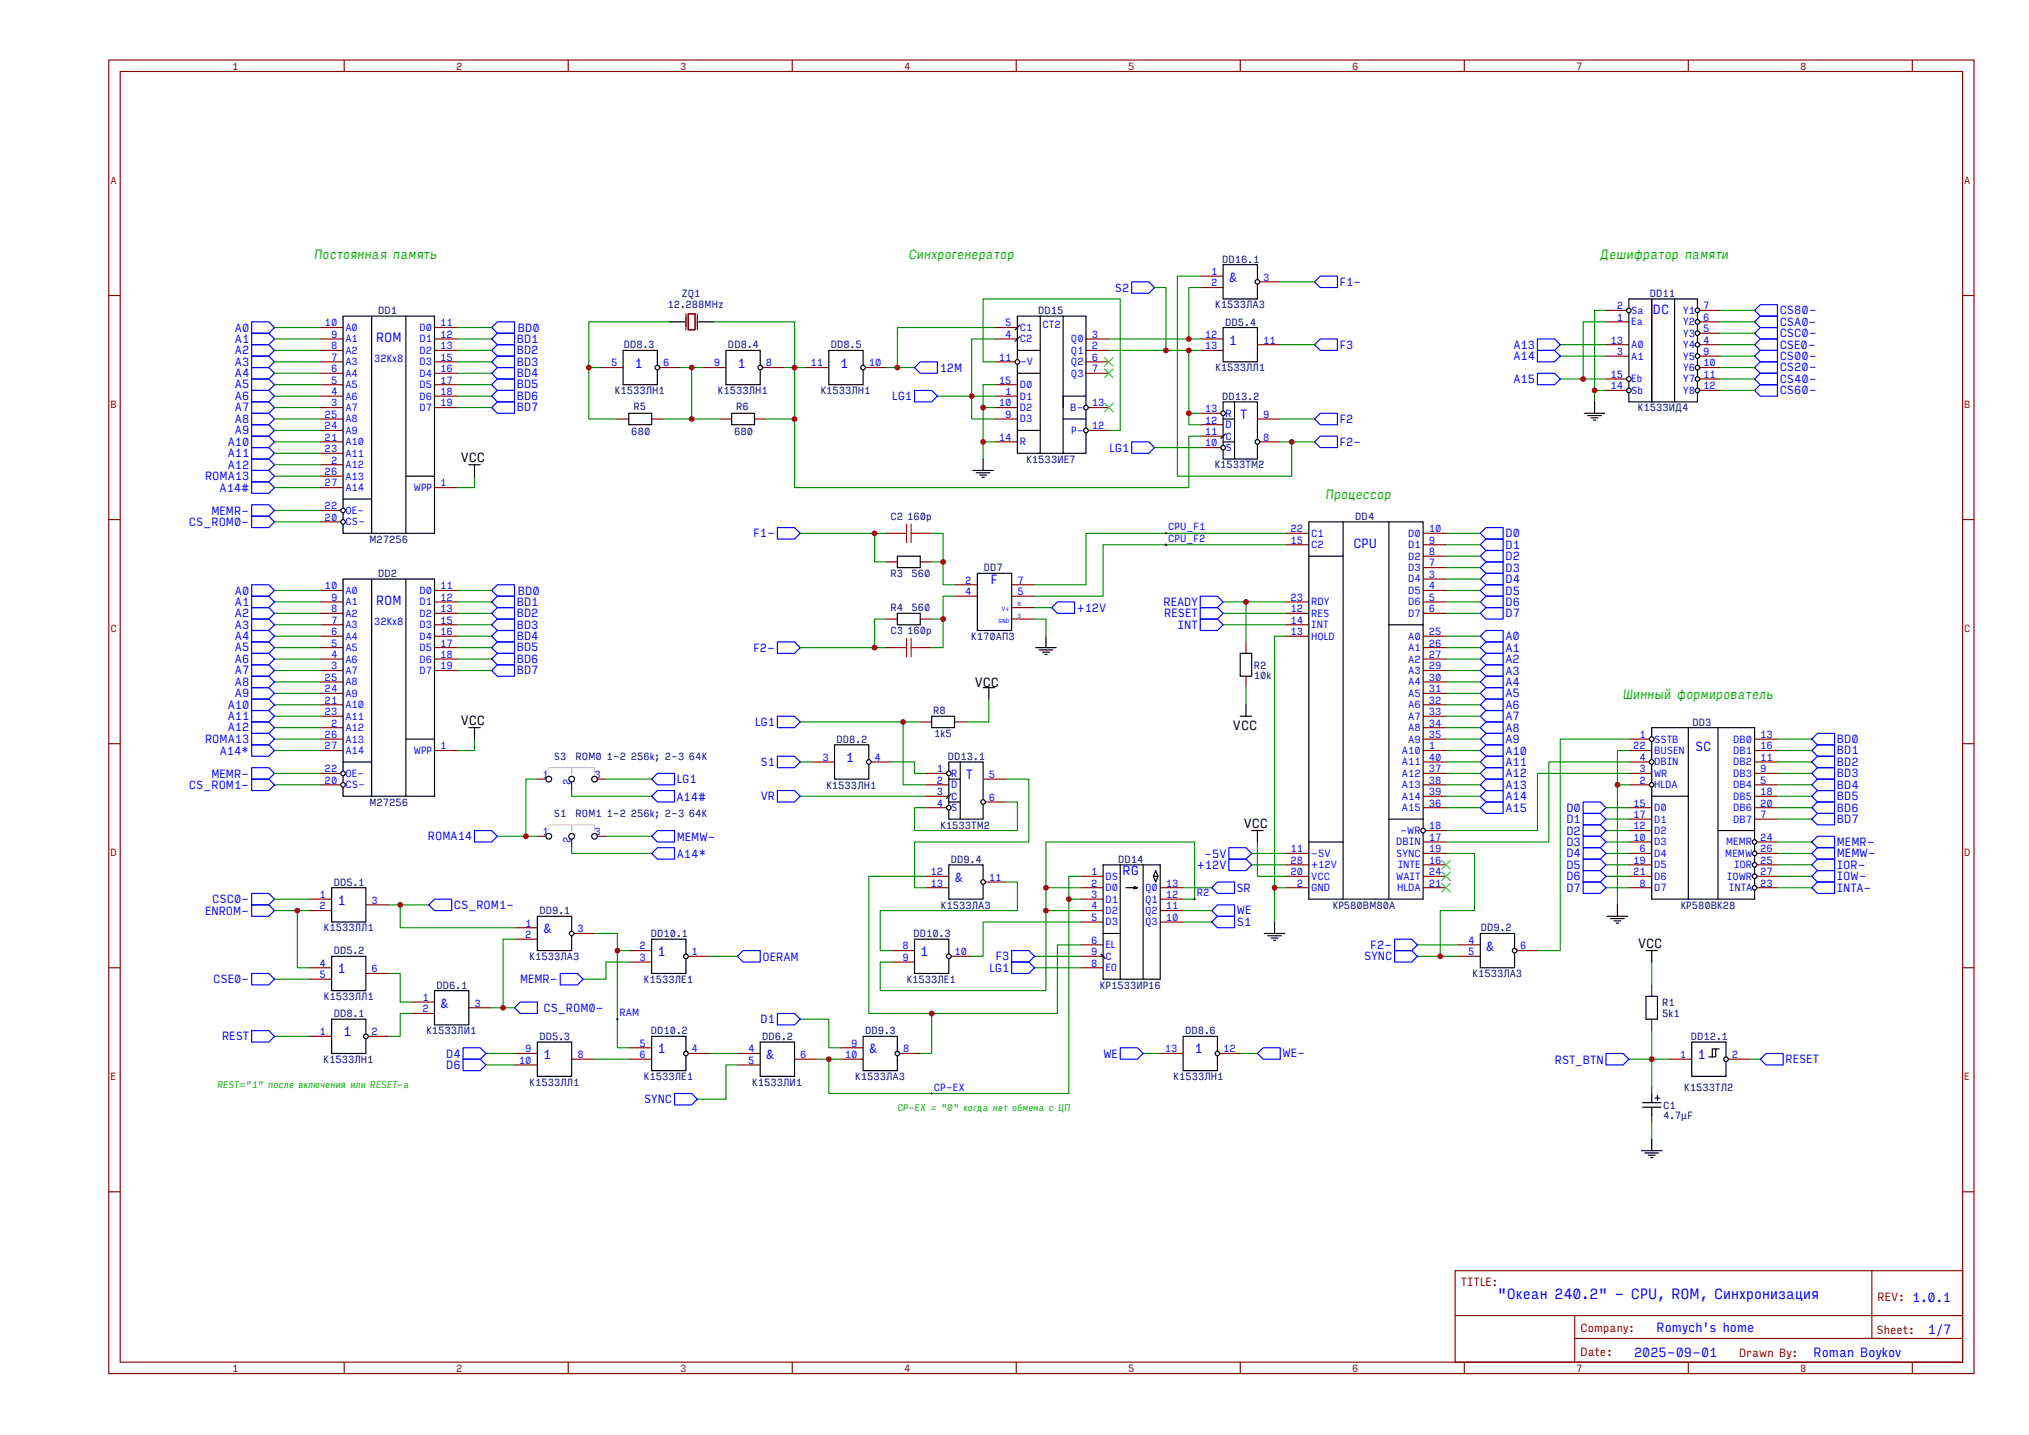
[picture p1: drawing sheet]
<svg xmlns="http://www.w3.org/2000/svg" width="297mm" height="210mm" viewBox="0 0 297 210" stroke-linecap="round" stroke-linejoin="round" font-family="sans-serif">
<defs><g id="words">
<text font-size="2.1" fill="#00f" x="219.2" y="190.1">&quot;Океан 240.2&quot; - CPU, ROM, Синхронизация</text>
<g font-size="1.9" fill="#0c0">
<text x="46" y="37.9">Постоянная память</text>
<text x="133" y="37.9">Синхрогенератор</text>
<text x="234.2" y="37.9">Дешифратор памяти</text>
<text x="194.1" y="73">Процессор</text>
<text x="237.6" y="102.3">Шинный формирователь</text>
</g>
<g font-size="1.9" fill="#00f">
<text x="179.9" y="41.2">&amp;</text>
<text x="241.9" y="45.9">DC</text>
<text x="55" y="50.1">ROM</text>
<text x="92.9" y="53.8">1</text>
<text x="107.9" y="53.8">1</text>
<text x="123" y="53.8">1</text>
<text x="179.9" y="50.4">1</text>
<text x="181.5" y="61.3">T</text>
<text x="198.1" y="80.2">CPU</text>
<text x="55" y="88.6">ROM</text>
<text x="145.1" y="85.4">F</text>
<text x="123.8" y="111.5">1</text>
<text x="248.1" y="109.8">SC</text>
<text x="141.4" y="114">T</text>
<text x="139.7" y="129.1">&amp;</text>
<text x="164.3" y="128.1">RG</text>
<text x="49.4" y="132.4">1</text>
<text x="79.5" y="136.6">&amp;</text>
<text x="49.4" y="142.5">1</text>
<text x="96.2" y="139.9">1</text>
<text x="134.7" y="139.9">1</text>
<text x="217.5" y="139.1">&amp;</text>
<text x="64.4" y="147.5">&amp;</text>
<text x="50.2" y="151.7">1</text>
<text x="79.5" y="155">1</text>
<text x="96.2" y="154.2">1</text>
<text x="112.1" y="155">&amp;</text>
<text x="127.2" y="154.2">&amp;</text>
<text x="174.9" y="154.2">1</text>
<text x="248.5" y="155">1</text>
<text x="242.5" y="194.9">Romych's home</text>
<text x="282.2" y="195.2">1/7</text>
<text x="239.2" y="198.6">2025-09-01</text>
<text x="265.5" y="198.5">Roman Boykov</text>
</g>
<g font-size="1.9">
<text x="67.4" y="67.7">VCC</text>
<text x="142.7" y="100.5">VCC</text>
<text x="67.4" y="106.2">VCC</text>
<text x="180.5" y="106.8">VCC</text>
<text x="182" y="121.2">VCC</text>
<text x="239.8" y="138.8">VCC</text>
</g>
<g font-size="1.7" fill="#00f">
<text x="196.1" y="41.8">F1-</text>
<text x="163.2" y="42.7">S2</text>
<text x="260.5" y="46">CS80-</text>
<text x="260.5" y="47.7">CSA0-</text>
<text x="34.4" y="48.5">A0</text>
<text x="34.4" y="50.2">A1</text>
<text x="34.4" y="51.8">A2</text>
<text x="34.4" y="53.5">A3</text>
<text x="75.6" y="50.2">BD1</text>
<text x="75.6" y="51.8">BD2</text>
<text x="75.6" y="53.5">BD3</text>
<text x="75.8" y="48.5">BD0</text>
<text x="196.1" y="51">F3</text>
<text x="221.5" y="51">A13</text>
<text x="221.5" y="52.7">A14</text>
<text x="260.5" y="49.3">CSC0-</text>
<text x="260.5" y="51">CSE0-</text>
<text x="260.5" y="52.7">CS00-</text>
<text x="34.4" y="55.2">A4</text>
<text x="34.4" y="56.9">A5</text>
<text x="34.4" y="58.5">A6</text>
<text x="75.6" y="55.2">BD4</text>
<text x="75.6" y="56.9">BD5</text>
<text x="75.6" y="58.5">BD6</text>
<text x="130.6" y="58.5">LG1</text>
<text x="137.5" y="54.4">12M</text>
<text x="221.5" y="56.1">A15</text>
<text x="260.5" y="54.4">CS20-</text>
<text x="260.5" y="56">CS40-</text>
<text x="260.5" y="57.7">CS60-</text>
<text x="33.3" y="65.2">A10</text>
<text x="34.4" y="60.2">A7</text>
<text x="34.4" y="61.9">A8</text>
<text x="34.4" y="63.5">A9</text>
<text x="75.6" y="60.2">BD7</text>
<text x="196.1" y="61.9">F2</text>
<text x="196.1" y="65.2">F2-</text>
<text x="30" y="70.3">ROMA13</text>
<text x="32.1" y="71.9">A14#</text>
<text x="33.3" y="66.9">A11</text>
<text x="33.3" y="68.6">A12</text>
<text x="162.4" y="66.1">LG1</text>
<text x="27.7" y="77">CS_ROM0-</text>
<text x="31" y="75.3">MEMR-</text>
<text x="110.3" y="78.7">F1-</text>
<text x="220.4" y="78.6">D0</text>
<text x="220.4" y="80.3">D1</text>
<text x="220.4" y="83.7">D3</text>
<text x="220.4" y="82">D2</text>
<text x="34.4" y="88.6">A1</text>
<text x="34.4" y="87">A0</text>
<text x="75.6" y="88.6">BD1</text>
<text x="75.8" y="87">BD0</text>
<text x="157.6" y="89.6">+12V</text>
<text x="170.3" y="88.7">READY</text>
<text x="220.4" y="87">D5</text>
<text x="220.4" y="85.3">D4</text>
<text x="220.4" y="88.7">D6</text>
<text x="34.4" y="95.3">A5</text>
<text x="34.4" y="93.7">A4</text>
<text x="34.4" y="92">A3</text>
<text x="34.4" y="90.3">A2</text>
<text x="75.6" y="95.3">BD5</text>
<text x="75.6" y="93.7">BD4</text>
<text x="75.6" y="92">BD3</text>
<text x="75.6" y="90.3">BD2</text>
<text x="110.3" y="95.4">F2-</text>
<text x="170.4" y="90.4">RESET</text>
<text x="172.4" y="92">INT</text>
<text x="220.4" y="90.4">D7</text>
<text x="220.4" y="95.4">A1</text>
<text x="220.4" y="93.7">A0</text>
<text x="34.4" y="100.3">A8</text>
<text x="34.4" y="98.7">A7</text>
<text x="34.4" y="97">A6</text>
<text x="75.6" y="98.7">BD7</text>
<text x="75.6" y="97">BD6</text>
<text x="220.4" y="97">A2</text>
<text x="220.4" y="98.7">A3</text>
<text x="220.4" y="100.4">A4</text>
<text x="33.3" y="107">A12</text>
<text x="33.3" y="105.4">A11</text>
<text x="33.3" y="103.7">A10</text>
<text x="34.4" y="102">A9</text>
<text x="110.5" y="106.3">LG1</text>
<text x="220.4" y="105.4">A7</text>
<text x="220.4" y="103.7">A6</text>
<text x="220.4" y="102.1">A5</text>
<text x="220.4" y="107.1">A8</text>
<text x="30" y="108.8">ROMA13</text>
<text x="31" y="113.8">MEMR-</text>
<text x="32.2" y="110.4">A14*</text>
<text x="111.3" y="112.1">S1</text>
<text x="220.4" y="113.8">A12</text>
<text x="220.4" y="112.1">A11</text>
<text x="220.4" y="110.4">A10</text>
<text x="220.4" y="108.8">A9</text>
<text x="268.9" y="108.7">BD0</text>
<text x="268.9" y="110.4">BD1</text>
<text x="268.9" y="113.7">BD3</text>
<text x="268.9" y="112.1">BD2</text>
<text x="27.7" y="115.5">CS_ROM1-</text>
<text x="99" y="117.1">A14#</text>
<text x="99.1" y="114.6">LG1</text>
<text x="111.3" y="117.1">VR</text>
<text x="220.4" y="115.4">A13</text>
<text x="220.4" y="117.1">A14</text>
<text x="220.4" y="118.8">A15</text>
<text x="229.3" y="118.8">D0</text>
<text x="268.9" y="117.1">BD5</text>
<text x="268.9" y="115.4">BD4</text>
<text x="268.9" y="118.8">BD6</text>
<text x="62.6" y="123">ROMA14</text>
<text x="99.1" y="123">MEMW-</text>
<text x="99.1" y="125.5">A14*</text>
<text x="176.3" y="125.5">-5V</text>
<text x="229.3" y="120.5">D1</text>
<text x="229.3" y="122.1">D2</text>
<text x="229.3" y="123.8">D3</text>
<text x="229.3" y="125.5">D4</text>
<text x="268.9" y="120.4">BD7</text>
<text x="268.9" y="123.8">MEMR-</text>
<text x="268.9" y="125.5">MEMW-</text>
<text x="175.2" y="127.2">+12V</text>
<text x="181" y="130.5">SR</text>
<text x="229.3" y="127.2">D5</text>
<text x="229.3" y="128.8">D6</text>
<text x="229.3" y="130.5">D7</text>
<text x="268.9" y="127.1">IOR-</text>
<text x="268.9" y="128.8">IOW-</text>
<text x="268.9" y="130.5">INTA-</text>
<text x="30" y="133.9">ENROM-</text>
<text x="31.1" y="132.2">CSC0-</text>
<text x="66.4" y="133">CS_ROM1-</text>
<text x="181" y="133.8">WE</text>
<text x="181" y="135.5">S1</text>
<text x="31.2" y="143.9">CSE0-</text>
<text x="76.1" y="143.9">MEMR-</text>
<text x="111.6" y="140.6">OERAM</text>
<text x="144.8" y="142.2">LG1</text>
<text x="145.8" y="140.6">F3</text>
<text x="199.7" y="140.6">SYNC</text>
<text x="200.6" y="138.9">F2-</text>
<text x="79.6" y="148.1">CS_ROM0-</text>
<text x="111.3" y="149.8">D1</text>
<text x="32.5" y="152.3">REST</text>
<text x="65.3" y="154.8">D4</text>
<text x="161.5" y="154.8">WE</text>
<text x="187.7" y="154.7">WE-</text>
<text x="227.6" y="155.7">RST_BTN</text>
<text x="261.3" y="155.6">RESET</text>
<text x="65.3" y="156.4">D6</text>
<text x="94.3" y="161.5">SYNC</text>
</g>
<g font-size="1.7" fill="#800">
<text x="213.8" y="188.1">TITLE:</text>
<text x="274.8" y="190.3">REV: 1.0.1</text>
<text x="231.3" y="194.9">Company:</text>
<text x="274.7" y="195.2">Sheet:</text>
<text x="231.3" y="198.5">Date:</text>
<text x="254.6" y="198.5">Drawn By:</text>
</g>
<g font-size="1.5" fill="#800">
<text x="34" y="10.2">1</text>
<text x="66.8" y="10.2">2</text>
<text x="99.6" y="10.2">3</text>
<text x="132.4" y="10.2">4</text>
<text x="165.2" y="10.2">5</text>
<text x="197.9" y="10.2">6</text>
<text x="230.7" y="10.2">7</text>
<text x="263.5" y="10.2">8</text>
<text x="16.2" y="26.9">A</text>
<text x="287.5" y="26.9">A</text>
<text x="16.2" y="59.6">B</text>
<text x="287.5" y="59.6">B</text>
<text x="16.2" y="92.4">C</text>
<text x="287.5" y="92.4">C</text>
<text x="16.2" y="125.2">D</text>
<text x="287.5" y="125.2">D</text>
<text x="16.2" y="158">E</text>
<text x="287.5" y="158">E</text>
<text x="34" y="200.8">1</text>
<text x="66.8" y="200.8">2</text>
<text x="99.6" y="200.8">3</text>
<text x="132.4" y="200.8">4</text>
<text x="165.2" y="200.8">5</text>
<text x="197.9" y="200.8">6</text>
<text x="230.7" y="200.8">7</text>
<text x="263.5" y="200.8">8</text>
</g>
<g font-size="1.5" fill="#00f">
<text x="177.3" y="40.2">1</text>
<text x="177.3" y="41.9">2</text>
<text x="184.9" y="41.1">3</text>
<text x="47.5" y="47.8">10</text>
<text x="64.4" y="47.8">11</text>
<text x="147.2" y="47.8">5</text>
<text x="152.6" y="47.9">CT2</text>
<text x="236.7" y="46.9">1</text>
<text x="236.7" y="45.3">2</text>
<text x="238.8" y="47.6">Ea</text>
<text x="238.8" y="45.9">Sa</text>
<text x="246.4" y="47.6">Y2</text>
<text x="246.4" y="45.9">Y1</text>
<text x="249.3" y="46.9">6</text>
<text x="249.3" y="45.3">7</text>
<text x="48.5" y="49.4">9</text>
<text x="48.5" y="51.1">8</text>
<text x="48.5" y="52.8">7</text>
<text x="50.6" y="48.4">A0</text>
<text x="50.6" y="50.1">A1</text>
<text x="50.6" y="51.8">A2</text>
<text x="50.6" y="53.5">A3</text>
<text x="54.8" y="53">32Kx8</text>
<text x="61.4" y="48.4">D0</text>
<text x="61.4" y="50.1">D1</text>
<text x="61.4" y="51.8">D2</text>
<text x="61.4" y="53.5">D3</text>
<text x="64.4" y="49.4">12</text>
<text x="64.4" y="51.1">13</text>
<text x="64.4" y="52.8">15</text>
<text x="89.4" y="53.6">5</text>
<text x="97.1" y="53.6">6</text>
<text x="104.5" y="53.6">9</text>
<text x="112.1" y="53.6">8</text>
<text x="118.6" y="53.6">11</text>
<text x="127.2" y="53.6">10</text>
<text x="146.2" y="52.8">11</text>
<text x="147.2" y="49.4">4</text>
<text x="149.3" y="50.1">C2</text>
<text x="149.3" y="48.4">C1</text>
<text x="149.3" y="53.5">-V</text>
<text x="156.8" y="51.8">Q1</text>
<text x="156.8" y="50.1">Q0</text>
<text x="156.8" y="53.5">Q2</text>
<text x="159.8" y="51.1">2</text>
<text x="159.8" y="49.4">3</text>
<text x="159.8" y="52.8">6</text>
<text x="176.3" y="49.4">12</text>
<text x="176.3" y="51.1">13</text>
<text x="184.9" y="50.3">11</text>
<text x="235.7" y="50.3">13</text>
<text x="236.7" y="51.9">3</text>
<text x="238.8" y="52.6">A1</text>
<text x="238.8" y="50.9">A0</text>
<text x="246.4" y="50.9">Y4</text>
<text x="246.4" y="49.3">Y3</text>
<text x="246.4" y="52.6">Y5</text>
<text x="249.3" y="50.3">4</text>
<text x="249.3" y="48.6">5</text>
<text x="249.3" y="51.9">9</text>
<text x="249.3" y="53.6">10</text>
<text x="48.5" y="54.5">6</text>
<text x="48.5" y="56.1">5</text>
<text x="48.5" y="57.8">4</text>
<text x="48.5" y="59.5">3</text>
<text x="50.6" y="55.1">A4</text>
<text x="50.6" y="56.8">A5</text>
<text x="50.6" y="58.5">A6</text>
<text x="61.4" y="55.1">D4</text>
<text x="61.4" y="56.8">D5</text>
<text x="61.4" y="58.5">D6</text>
<text x="64.4" y="54.5">16</text>
<text x="64.4" y="56.1">17</text>
<text x="64.4" y="57.8">18</text>
<text x="64.4" y="59.5">19</text>
<text x="146.2" y="59.5">10</text>
<text x="146.2" y="56.1">15</text>
<text x="147.2" y="57.8">1</text>
<text x="149.3" y="58.5">D1</text>
<text x="149.3" y="56.8">D0</text>
<text x="156.8" y="55.1">Q3</text>
<text x="159.8" y="54.5">7</text>
<text x="159.8" y="59.5">13</text>
<text x="235.7" y="57">14</text>
<text x="235.7" y="55.3">15</text>
<text x="238.8" y="57.6">Sb</text>
<text x="238.8" y="56">Eb</text>
<text x="246.4" y="54.3">Y6</text>
<text x="246.4" y="56">Y7</text>
<text x="246.4" y="57.6">Y8</text>
<text x="249.3" y="55.3">11</text>
<text x="249.3" y="57">12</text>
<text x="47.5" y="61.2">25</text>
<text x="47.5" y="62.8">24</text>
<text x="47.5" y="64.5">21</text>
<text x="50.6" y="60.1">A7</text>
<text x="50.6" y="61.8">A8</text>
<text x="50.6" y="63.5">A9</text>
<text x="50.6" y="65.2">A10</text>
<text x="61.4" y="60.1">D7</text>
<text x="146.2" y="64.5">14</text>
<text x="147.2" y="61.2">9</text>
<text x="149.3" y="61.8">D3</text>
<text x="149.3" y="60.1">D2</text>
<text x="149.3" y="65.2">R</text>
<text x="156.7" y="60.1">B-</text>
<text x="156.8" y="63.5">P-</text>
<text x="159.8" y="62.8">12</text>
<text x="176.3" y="60.3">13</text>
<text x="176.3" y="62">12</text>
<text x="176.3" y="63.7">11</text>
<text x="176.3" y="65.3">10</text>
<text x="179.4" y="61">R</text>
<text x="179.4" y="62.7">D</text>
<text x="179.4" y="64.3">C</text>
<text x="184.9" y="64.5">8</text>
<text x="184.9" y="61.2">9</text>
<text x="47.5" y="66.2">23</text>
<text x="47.5" y="69.5">26</text>
<text x="47.5" y="71.2">27</text>
<text x="48.5" y="67.8">2</text>
<text x="50.6" y="66.8">A11</text>
<text x="50.6" y="68.5">A12</text>
<text x="50.6" y="70.2">A13</text>
<text x="50.6" y="71.9">A14</text>
<text x="60.6" y="71.9">WPP</text>
<text x="64.4" y="71.2">1</text>
<text x="179.4" y="66">S</text>
<text x="47.5" y="74.5">22</text>
<text x="47.5" y="76.2">20</text>
<text x="50.6" y="75.2">OE-</text>
<text x="50.6" y="76.9">CS-</text>
<text x="171" y="77.6">CPU_F1</text>
<text x="188.9" y="77.9">22</text>
<text x="209.2" y="77.9">10</text>
<text x="171" y="79.3">CPU_F2</text>
<text x="188.9" y="79.6">15</text>
<text x="191.9" y="78.5">С1</text>
<text x="191.9" y="80.2">С2</text>
<text x="206.1" y="78.5">D0</text>
<text x="206.1" y="80.2">D1</text>
<text x="206.1" y="81.9">D2</text>
<text x="206.1" y="83.6">D3</text>
<text x="209.2" y="79.6">9</text>
<text x="209.2" y="81.2">8</text>
<text x="209.2" y="82.9">7</text>
<text x="47.5" y="86.2">10</text>
<text x="48.5" y="87.9">9</text>
<text x="48.5" y="89.6">8</text>
<text x="50.6" y="86.9">A0</text>
<text x="50.6" y="88.6">A1</text>
<text x="61.4" y="86.9">D0</text>
<text x="61.4" y="88.6">D1</text>
<text x="64.4" y="86.2">11</text>
<text x="64.4" y="87.9">12</text>
<text x="64.4" y="89.6">13</text>
<text x="141.3" y="85.4">2</text>
<text x="141.3" y="87.1">4</text>
<text x="148.9" y="85.4">7</text>
<text x="148.9" y="87.1">5</text>
<text x="188.9" y="87.9">23</text>
<text x="188.9" y="89.6">12</text>
<text x="191.9" y="88.6">RDY</text>
<text x="206.1" y="85.2">D4</text>
<text x="206.1" y="86.9">D5</text>
<text x="206.1" y="88.6">D6</text>
<text x="209.2" y="84.6">3</text>
<text x="209.2" y="86.2">4</text>
<text x="209.2" y="87.9">5</text>
<text x="209.2" y="89.6">6</text>
<text x="48.5" y="91.3">7</text>
<text x="48.5" y="92.9">6</text>
<text x="48.5" y="94.6">5</text>
<text x="50.6" y="90.3">A2</text>
<text x="50.6" y="91.9">A3</text>
<text x="50.6" y="93.6">A4</text>
<text x="50.6" y="95.3">A5</text>
<text x="54.8" y="91.4">32Kx8</text>
<text x="61.4" y="90.3">D2</text>
<text x="61.4" y="91.9">D3</text>
<text x="61.4" y="93.6">D4</text>
<text x="61.4" y="95.3">D5</text>
<text x="64.4" y="91.3">15</text>
<text x="64.4" y="92.9">16</text>
<text x="64.4" y="94.6">17</text>
<text x="188.9" y="91.3">14</text>
<text x="188.9" y="92.9">13</text>
<text x="191.9" y="90.3">RES</text>
<text x="191.9" y="91.9">INT</text>
<text x="191.9" y="93.6">HOLD</text>
<text x="206.1" y="90.3">D7</text>
<text x="206.1" y="93.6">A0</text>
<text x="206.1" y="95.3">A1</text>
<text x="209.2" y="92.9">25</text>
<text x="209.2" y="94.6">26</text>
<text x="47.5" y="99.6">25</text>
<text x="47.5" y="101.3">24</text>
<text x="48.5" y="96.3">4</text>
<text x="48.5" y="98">3</text>
<text x="50.6" y="97">A6</text>
<text x="50.6" y="98.6">A7</text>
<text x="50.6" y="100.3">A8</text>
<text x="50.6" y="102">A9</text>
<text x="61.4" y="97">D6</text>
<text x="61.4" y="98.6">D7</text>
<text x="64.4" y="96.3">18</text>
<text x="64.4" y="98">19</text>
<text x="206.1" y="97">A2</text>
<text x="206.1" y="98.6">A3</text>
<text x="206.1" y="100.3">A4</text>
<text x="206.1" y="102">A5</text>
<text x="209.2" y="96.3">27</text>
<text x="209.2" y="98">29</text>
<text x="209.2" y="99.6">30</text>
<text x="209.2" y="101.3">31</text>
<text x="47.5" y="103">21</text>
<text x="47.5" y="104.6">23</text>
<text x="47.5" y="108">26</text>
<text x="48.5" y="106.3">2</text>
<text x="50.6" y="103.6">A10</text>
<text x="50.6" y="105.3">A11</text>
<text x="50.6" y="107">A12</text>
<text x="206.1" y="103.6">A6</text>
<text x="206.1" y="105.3">A7</text>
<text x="206.1" y="107">A8</text>
<text x="209.2" y="103">32</text>
<text x="209.2" y="104.6">33</text>
<text x="209.2" y="106.3">34</text>
<text x="209.2" y="108">35</text>
<text x="240" y="108">1</text>
<text x="257.7" y="108">13</text>
<text x="47.5" y="113">22</text>
<text x="47.5" y="109.7">27</text>
<text x="50.6" y="113.7">OE-</text>
<text x="50.6" y="108.7">A13</text>
<text x="50.6" y="110.3">A14</text>
<text x="60.6" y="110.3">WPP</text>
<text x="64.4" y="109.7">1</text>
<text x="79.4" y="113.9">1</text>
<text x="87" y="113.9">3</text>
<text x="120.4" y="111.3">3</text>
<text x="128" y="111.3">4</text>
<text x="137.1" y="113">1</text>
<text x="139.2" y="113.7">R</text>
<text x="144.7" y="113.9">5</text>
<text x="205.2" y="110.3">A10</text>
<text x="205.2" y="112">A11</text>
<text x="205.2" y="113.7">A12</text>
<text x="206.1" y="108.7">A9</text>
<text x="209.2" y="109.7">1</text>
<text x="209.2" y="111.3">40</text>
<text x="209.2" y="113">37</text>
<text x="239.1" y="109.7">22</text>
<text x="240" y="111.3">4</text>
<text x="240" y="113">3</text>
<text x="242.1" y="108.7">SSTB</text>
<text x="242.1" y="110.3">BUSEN</text>
<text x="242.1" y="112">DBIN</text>
<text x="242.1" y="113.7">WR</text>
<text x="253.7" y="108.7">DB0</text>
<text x="253.7" y="110.3">DB1</text>
<text x="253.7" y="112">DB2</text>
<text x="253.7" y="113.7">DB3</text>
<text x="257.7" y="109.7">16</text>
<text x="257.7" y="111.3">11</text>
<text x="257.7" y="113">9</text>
<text x="47.5" y="114.7">20</text>
<text x="50.6" y="115.4">CS-</text>
<text x="83.5" y="114.9" transform="rotate(-90 83.5 114.9)">2</text>
<text x="137.1" y="114.7">2</text>
<text x="137.1" y="116.4">3</text>
<text x="137.1" y="118">4</text>
<text x="139.2" y="115.4">D</text>
<text x="139.2" y="117">С</text>
<text x="139.2" y="118.7">S</text>
<text x="144.7" y="117.2">6</text>
<text x="205.2" y="115.4">A13</text>
<text x="205.2" y="117">A14</text>
<text x="205.2" y="118.7">A15</text>
<text x="209.2" y="114.7">38</text>
<text x="209.2" y="116.4">39</text>
<text x="209.2" y="118">36</text>
<text x="239.1" y="118">15</text>
<text x="239.1" y="119.7">17</text>
<text x="240" y="114.7">2</text>
<text x="242.1" y="115.4">HLDA</text>
<text x="242.1" y="118.7">D0</text>
<text x="253.7" y="115.4">DB4</text>
<text x="253.7" y="117">DB5</text>
<text x="253.7" y="118.7">DB6</text>
<text x="257.7" y="114.7">5</text>
<text x="257.7" y="116.4">18</text>
<text x="257.7" y="118">20</text>
<text x="257.7" y="119.7">7</text>
<text x="79.4" y="122.2">1</text>
<text x="83.5" y="123.3" transform="rotate(-90 83.5 123.3)">2</text>
<text x="87" y="122.2">3</text>
<text x="188.9" y="124.7">11</text>
<text x="191.9" y="125.4">-5V</text>
<text x="204.4" y="123.7">DBIN</text>
<text x="204.4" y="125.4">SYNC</text>
<text x="205" y="122">-WR</text>
<text x="209.2" y="121.4">18</text>
<text x="209.2" y="123.1">17</text>
<text x="209.2" y="124.7">19</text>
<text x="239.1" y="121.4">12</text>
<text x="239.1" y="123.1">10</text>
<text x="240" y="124.7">6</text>
<text x="242.1" y="120.4">D1</text>
<text x="242.1" y="122">D2</text>
<text x="242.1" y="123.7">D3</text>
<text x="242.1" y="125.4">D4</text>
<text x="252.5" y="125.4">MEMW</text>
<text x="252.7" y="123.7">MEMR</text>
<text x="253.7" y="120.4">DB7</text>
<text x="257.7" y="123.1">24</text>
<text x="257.7" y="124.7">26</text>
<text x="46.8" y="131.4">1</text>
<text x="136.2" y="128.1">12</text>
<text x="136.2" y="129.7">13</text>
<text x="144.7" y="128.9">11</text>
<text x="159.7" y="128.1">1</text>
<text x="159.7" y="129.7">2</text>
<text x="159.7" y="131.4">3</text>
<text x="161.8" y="128.7">DS</text>
<text x="161.8" y="130.4">D0</text>
<text x="167.6" y="130.4">Q0</text>
<text x="170.7" y="131.4">12</text>
<text x="170.7" y="129.7">13</text>
<text x="175.2" y="131.2">R2</text>
<text x="188.9" y="128.1">20</text>
<text x="188.9" y="126.4">28</text>
<text x="189.8" y="129.7">2</text>
<text x="191.9" y="128.7">VCC</text>
<text x="191.9" y="130.4">GND</text>
<text x="191.9" y="127.1">+12V</text>
<text x="204.4" y="128.7">WAIT</text>
<text x="204.5" y="130.4">HLDA</text>
<text x="204.6" y="127.1">INTE</text>
<text x="209.2" y="126.4">16</text>
<text x="209.2" y="128.1">24</text>
<text x="209.2" y="129.7">21</text>
<text x="239.1" y="126.4">19</text>
<text x="239.1" y="128.1">21</text>
<text x="240" y="129.7">8</text>
<text x="242.1" y="127.1">D5</text>
<text x="242.1" y="128.7">D6</text>
<text x="242.1" y="130.4">D7</text>
<text x="252.8" y="128.7">IOWR</text>
<text x="253.1" y="130.4">INTA</text>
<text x="253.8" y="127.1">IOR</text>
<text x="257.7" y="126.4">25</text>
<text x="257.7" y="128.1">27</text>
<text x="257.7" y="129.7">23</text>
<text x="46.8" y="133.1">2</text>
<text x="54.4" y="132.3">3</text>
<text x="76.9" y="135.6">1</text>
<text x="76.9" y="137.3">2</text>
<text x="84.5" y="136.4">3</text>
<text x="159.7" y="133.1">4</text>
<text x="159.7" y="134.8">5</text>
<text x="161.8" y="132.1">D1</text>
<text x="161.8" y="133.8">D2</text>
<text x="161.8" y="135.4">D3</text>
<text x="167.6" y="135.4">Q3</text>
<text x="167.6" y="133.8">Q2</text>
<text x="167.6" y="132.1">Q1</text>
<text x="170.7" y="134.8">10</text>
<text x="170.7" y="133.1">11</text>
<text x="46.8" y="141.5">4</text>
<text x="46.8" y="143.1">5</text>
<text x="54.4" y="142.3">6</text>
<text x="93.6" y="138.9">2</text>
<text x="93.6" y="140.6">3</text>
<text x="101.2" y="139.8">1</text>
<text x="132.1" y="138.9">8</text>
<text x="132.1" y="140.6">9</text>
<text x="139.7" y="139.8">10</text>
<text x="159.7" y="138.1">6</text>
<text x="159.7" y="141.5">8</text>
<text x="159.7" y="139.8">9</text>
<text x="161.8" y="138.8">EL</text>
<text x="161.8" y="142.1">EO</text>
<text x="161.8" y="140.5">C</text>
<text x="214.9" y="138.1">4</text>
<text x="214.9" y="139.8">5</text>
<text x="222.5" y="138.9">6</text>
<text x="61.8" y="146.5">1</text>
<text x="61.8" y="148.1">2</text>
<text x="69.5" y="147.3">3</text>
<text x="90.7" y="148.7">RAM</text>
<text x="46.8" y="151.5">1</text>
<text x="54.4" y="151.5">2</text>
<text x="76" y="155.7">10</text>
<text x="76.9" y="154">9</text>
<text x="84.5" y="154.8">8</text>
<text x="93.6" y="153.2">5</text>
<text x="93.6" y="154.8">6</text>
<text x="101.2" y="154">4</text>
<text x="109.5" y="154">4</text>
<text x="109.5" y="155.7">5</text>
<text x="117.1" y="154.8">6</text>
<text x="123.6" y="154.8">10</text>
<text x="124.6" y="153.2">9</text>
<text x="132.2" y="154">8</text>
<text x="170.5" y="154">13</text>
<text x="179" y="154">12</text>
<text x="245.9" y="154.8">1</text>
<text x="253.5" y="154.8">2</text>
<text x="136.7" y="159.6">CP-EX</text>
</g>
<g font-size="1.5" fill="#000080">
<text x="178.9" y="38.4">DD16.1</text>
<text x="55.4" y="46">DD1</text>
<text x="97.7" y="45.1">12.288MHz</text>
<text x="99.8" y="43.4">ZQ1</text>
<text x="152" y="46">DD15</text>
<text x="177.9" y="45.1">К1533ЛА3</text>
<text x="179.3" y="47.6">DD5.4</text>
<text x="241.5" y="43.5">DD11</text>
<text x="91.3" y="50.9">DD8.3</text>
<text x="106.6" y="51">DD8.4</text>
<text x="121.6" y="51">DD8.5</text>
<text x="90" y="57.7">К1533ЛН1</text>
<text x="105.1" y="57.7">К1533ЛН1</text>
<text x="120.1" y="57.7">К1533ЛН1</text>
<text x="177.9" y="54.3">К1533ЛЛ1</text>
<text x="178.9" y="58.5">DD13.2</text>
<text x="92.4" y="63.7">680</text>
<text x="92.7" y="60">R5</text>
<text x="107.5" y="63.7">680</text>
<text x="107.8" y="60">R6</text>
<text x="239.7" y="60.2">К1533ИД4</text>
<text x="150.2" y="67.7">К1533ИЕ7</text>
<text x="177.8" y="68.5">К1533ТМ2</text>
<text x="130.4" y="76">C2</text>
<text x="132.8" y="76">160p</text>
<text x="198.4" y="76.1">DD4</text>
<text x="54.1" y="79.4">M27256</text>
<text x="144" y="83.6">DD7</text>
<text x="55.4" y="84.4">DD2</text>
<text x="130.4" y="84.5">R3</text>
<text x="130.4" y="89.5">R4</text>
<text x="133.4" y="84.5">560</text>
<text x="133.4" y="89.5">560</text>
<text x="130.4" y="92.8">C3</text>
<text x="132.8" y="92.8">160p</text>
<text x="142.2" y="93.6">К170АП3</text>
<text x="183.6" y="99.3">10k</text>
<text x="183.6" y="97.8">R2</text>
<text x="136.6" y="104.5">R8</text>
<text x="136.7" y="107.9">1k5</text>
<text x="247.7" y="106.2">DD3</text>
<text x="81" y="111.2">S3</text>
<text x="84.3" y="111.2">ROM0 1-2 256k; 2-3 64K</text>
<text x="122.5" y="108.7">DD8.2</text>
<text x="138.7" y="111.2">DD13.1</text>
<text x="54.1" y="117.9">M27256</text>
<text x="81" y="119.6">S1</text>
<text x="84.3" y="119.6">ROM1 1-2 256k; 2-3 64K</text>
<text x="121" y="115.4">К1533ЛН1</text>
<text x="137.6" y="121.3">К1533ТМ2</text>
<text x="48.8" y="129.6">DD5.1</text>
<text x="139.2" y="126.3">DD9.4</text>
<text x="163.7" y="126.3">DD14</text>
<text x="47.4" y="136.3">К1533ЛЛ1</text>
<text x="79" y="133.8">DD9.1</text>
<text x="95.2" y="137.1">DD10.1</text>
<text x="133.7" y="137.1">DD10.3</text>
<text x="137.7" y="133">К1533ЛА3</text>
<text x="195.1" y="133">КР580ВМ80А</text>
<text x="216.8" y="136.3">DD9.2</text>
<text x="246" y="133">КР580ВК28</text>
<text x="48.8" y="139.7">DD5.2</text>
<text x="77.5" y="140.5">К1533ЛА3</text>
<text x="94.2" y="143.8">К1533ЛЕ1</text>
<text x="132.7" y="143.8">К1533ЛЕ1</text>
<text x="215.5" y="143">К1533ЛА3</text>
<text x="47.4" y="146.3">К1533ЛЛ1</text>
<text x="48.8" y="148.9">DD8.1</text>
<text x="63.9" y="144.7">DD6.1</text>
<text x="161" y="144.7">КР1533ИР16</text>
<text x="243.3" y="147.2">R1</text>
<text x="243.3" y="148.8">5k1</text>
<text x="47.4" y="155.6">К1533ЛН1</text>
<text x="62.4" y="151.4">К1533ЛИ1</text>
<text x="79" y="152.2">DD5.3</text>
<text x="95.2" y="151.4">DD10.2</text>
<text x="111.6" y="152.2">DD6.2</text>
<text x="126.6" y="151.4">DD9.3</text>
<text x="173.5" y="151.4">DD8.6</text>
<text x="247.5" y="152.2">DD12.1</text>
<text x="77.5" y="158.9">К1533ЛЛ1</text>
<text x="94.2" y="158.1">К1533ЛЕ1</text>
<text x="110.1" y="158.9">К1533ЛИ1</text>
<text x="125.2" y="158.1">К1533ЛА3</text>
<text x="171.8" y="158">К1533ЛН1</text>
<text x="246.5" y="159.7">К1533ТЛ2</text>
<text x="243.4" y="163.7">4.7μF</text>
<text x="243.4" y="162.3">C1</text>
</g>
<g font-size="1.4" fill="#0c0">
<text x="31.8" y="159.2">REST=&quot;1&quot; после включения или RESET-а</text>
<text x="131.4" y="162.5">CP-EX = &quot;0&quot; когда нет обмена с ЦП</text>
</g>
<g font-size=".8" fill="#00f">
<text x="146.6" y="89.4">V+</text>
<text x="148.9" y="88.8">6</text>
<text x="146.2" y="91.1">GND</text>
<text x="148.9" y="90.4">3</text>
</g>
</g></defs>
<g fill="none" stroke="#800" stroke-width=".17">
<path d="M15.9 8.8h273.1v192.2h-273.1zM17.6 10.5h269.7v188.8h-269.7zM50.4 8.8v1.7M83.2 8.8v1.7M116 8.8v1.7M148.8 8.8v1.7M181.5 8.8v1.7M214.3 8.8v1.7M247.1 8.8v1.7M279.9 8.8v1.7M15.9 43.2h1.7M46.9 47.9h3.3"/>
<path d="M46.9 49.6h3.3M46.9 51.3h3.3M46.9 53h3.3M46.9 54.6h3.3M46.9 56.3h3.3M46.9 58h3.3M46.9 59.6h3.3M63.6 47.9h3.3M63.6 49.6h3.3M63.6 51.3h3.3M63.6 53h3.3M63.6 54.6h3.3"/>
<path d="M63.6 56.3h3.3M63.6 58h3.3M63.6 59.6h3.3M287.3 43.2h1.7M15.9 76h1.7M46.9 61.3h3.3M46.9 63h3.3M46.9 64.7h3.3M46.9 66.3h3.3M46.9 68h3.3M46.9 74.7h3.3M46.9 76.4h3.3"/>
<path d="M63.6 71.4h3.3M287.3 76h1.7M15.9 108.8h1.7M287.3 108.8h1.7M15.9 141.6h1.7M287.3 141.6h1.7M15.9 174.4h1.7M287.3 174.4h1.7M50.4 199.3v1.7M83.2 199.3v1.7M116 199.3v1.7M148.8 199.3v1.7"/>
<path d="M181.5 199.3v1.7M213 186h74.3v13.3h-74.3zM213 192.5h74.2M214.3 199.3v1.7M230.5 195.9h56.7M230.5 192.5v6.7M247.1 199.3v1.7M274 186v9.9M279.9 199.3v1.7"/>
</g>
<path d="M50.2 46.3h13.4v31.7h-13.4z" fill="none" stroke="#000" stroke-width=".17"/>
<g fill="#fff" stroke="#000" stroke-width=".17">
<circle cx="50.2" cy="74.7" r=".33"/>
<circle cx="50.2" cy="76.4" r=".33"/>
</g>
<g fill="none" stroke="#800" stroke-width=".17">
<path d="M46.9 69.7h3.3M46.9 71.4h3.3M46.9 86.4h3.3M46.9 88.1h3.3M46.9 89.8h3.3M46.9 91.4h3.3M46.9 93.1h3.3M46.9 94.8h3.3M46.9 96.5h3.3M46.9 98.1h3.3M46.9 99.8h3.3M63.6 86.4h3.3"/>
<path d="M63.6 88.1h3.3M63.6 89.8h3.3M63.6 91.4h3.3M63.6 93.1h3.3M63.6 94.8h3.3M63.6 96.5h3.3M63.6 98.1h3.3M46.9 101.5h3.3M46.9 103.1h3.3M46.9 104.8h3.3M46.9 106.5h3.3M46.9 113.2h3.3"/>
<path d="M46.9 114.9h3.3M63.6 109.8h3.3"/>
</g>
<path d="M54.4 46.3v31.7M59.4 46.3v31.7M50.2 73h4.2M59.4 69.7h4.2M50.2 84.7h13.4v31.8h-13.4z" fill="none" stroke="#000" stroke-width=".17"/>
<g fill="#fff" stroke="#000" stroke-width=".17">
<circle cx="50.2" cy="113.2" r=".33"/>
<circle cx="50.2" cy="114.9" r=".33"/>
</g>
<path d="M46.9 108.2h3.3M46.9 109.8h3.3M45.2 131.6h3.3M45.2 133.3h3.3M53.6 132.4h3.3M45.2 141.6h3.3M45.2 143.3h3.3M45.2 151.7h3.3M53.6 142.5h3.3M53.6 151.7h3.3" fill="none" stroke="#800" stroke-width=".17"/>
<path d="M54.4 84.7v31.8M59.4 84.7v31.8M50.2 111.5h4.2M59.4 108.2h4.2M48.5 129.9h5.1v5h-5.1zM48.5 139.9h5.1v5.1h-5.1zM48.5 149.2h5.1v5h-5.1z" fill="none" stroke="#000" stroke-width=".17"/>
<g fill="none" stroke="#00f" stroke-width=".17">
<path d="M36.8 47.1h2.5l.9 .8-.9 .9h-2.5zM36.8 48.8h2.5l.9 .8-.9 .8h-2.5zM36.8 50.4h2.5l.9 .9-.9 .8h-2.5zM36.8 52.1h2.5l.9 .9-.9 .8h-2.5zM36.8 53.8h2.5l.9 .8-.9 .9h-2.5zM36.8 55.5h2.5l.9 .8-.9 .8h-2.5zM36.8 57.1h2.5l.9 .9-.9 .8h-2.5zM36.8 58.8h2.5l.9 .8-.9 .9h-2.5zM72 49.6l.8-.8h2.5v1.6h-2.5zM72 51.3l.8-.9h2.5v1.7h-2.5zM72 58l.8-.9h2.5v1.7h-2.5zM72.8 47.1h2.5v1.7h-2.5l-.8-.9z"/>
<path d="M72.8 52.1h2.5v1.7h-2.5l-.8-.8zM72.8 53.8h2.5v1.7h-2.5l-.8-.9zM72.8 55.5h2.5v1.6h-2.5l-.8-.8zM72.8 58.8h2.5v1.7h-2.5l-.8-.9zM36.8 60.5h2.5l.9 .8-.9 .9h-2.5zM36.8 62.2h2.5l.9 .8-.9 .8h-2.5zM36.8 63.8h2.5l.9 .9-.9 .8h-2.5zM36.8 65.5h2.5l.9 .8-.9 .9h-2.5zM36.8 67.2h2.5l.9 .8-.9 .8h-2.5zM36.8 68.8h2.5l.9 .9-.9 .8h-2.5zM36.8 70.5h2.5l.9 .9-.9 .8h-2.5zM36.8 73.9h2.5l.9 .8-.9 .8h-2.5z"/>
<path d="M36.8 75.5h2.5l.9 .9-.9 .8h-2.5zM36.8 99h2.5l.9 .8-.9 .8h-2.5zM36.8 97.3h2.5l.9 .8-.9 .9h-2.5zM36.8 95.6h2.5l.9 .9-.9 .8h-2.5zM36.8 93.9h2.5l.9 .9-.9 .8h-2.5zM36.8 92.3h2.5l.9 .8-.9 .8h-2.5zM36.8 90.6h2.5l.9 .8-.9 .9h-2.5zM36.8 88.9h2.5l.9 .9-.9 .8h-2.5zM36.8 87.2h2.5l.9 .9-.9 .8h-2.5zM36.8 85.6h2.5l.9 .8-.9 .8h-2.5zM72 94.8l.8-.9h2.5v1.7h-2.5zM72 88.1l.8-.9h2.5v1.7h-2.5z"/>
<path d="M72.8 97.3h2.5v1.7h-2.5l-.8-.9zM72.8 95.6h2.5v1.7h-2.5l-.8-.8zM72.8 92.3h2.5v1.6h-2.5l-.8-.8zM72.8 90.6h2.5v1.7h-2.5l-.8-.9zM72.8 88.9h2.5v1.7h-2.5l-.8-.8zM72.8 85.6h2.5v1.6h-2.5l-.8-.8zM36.8 109h2.5l.9 .8-.9 .9h-2.5zM36.8 107.3h2.5l.9 .9-.9 .8h-2.5zM36.8 105.7h2.5l.9 .8-.9 .8h-2.5zM36.8 104h2.5l.9 .8-.9 .9h-2.5zM36.8 102.3h2.5l.9 .8-.9 .9h-2.5zM36.8 100.6h2.5l.9 .9-.9 .8h-2.5z"/>
<path d="M36.8 112.3h2.5l.9 .9-.9 .8h-2.5zM36.8 114h2.5l.9 .9-.9 .8h-2.5zM36.8 130.7h2.5l.9 .9-.9 .8h-2.5zM36.8 132.4h2.5l.9 .9-.9 .8h-2.5zM36.8 142.5h2.5l.9 .8-.9 .8h-2.5z"/>
</g>
<g fill="none" stroke="#080" stroke-width=".17">
<path d="M40.2 47.9h6.7M40.2 49.6h6.7M40.2 51.3h6.7M40.2 53h6.7M40.2 54.6h6.7M40.2 56.3h6.7M40.2 58h6.7M40.2 59.6h6.7M66.9 47.9h5.1M66.9 49.6h5.1M66.9 51.3h5.1M66.9 53h5.1"/>
<path d="M66.9 54.6h5.1M66.9 56.3h5.1M66.9 58h5.1M66.9 59.6h5.1M40.2 61.3h6.7M40.2 63h6.7M40.2 64.7h6.7M40.2 66.3h6.7M40.2 68h6.7M40.2 69.7h6.7M40.2 71.4h6.7M40.2 74.7h6.7"/>
<path d="M40.2 76.4h6.7M40.2 99.8h6.7M40.2 98.1h6.7M40.2 96.5h6.7M40.2 94.8h6.7M40.2 93.1h6.7M40.2 91.4h6.7M40.2 89.8h6.7M40.2 88.1h6.7M40.2 86.4h6.7M66.9 98.1h5.1M66.9 96.5h5.1"/>
<path d="M66.9 94.8h5.1M66.9 93.1h5.1M66.9 91.4h5.1M66.9 89.8h5.1M66.9 88.1h5.1M66.9 86.4h5.1M40.2 109.8h6.7M40.2 108.2h6.7M40.2 106.5h6.7M40.2 104.8h6.7M40.2 103.1h6.7M40.2 101.5h6.7"/>
<path d="M40.2 113.2h6.7M40.2 114.9h6.7M40.2 131.6h5M40.2 133.3h5M43.5 133.3v8.3h1.7M56.9 132.4h5.9M40.2 143.3h5"/>
</g>
<circle cx="53.6" cy="151.7" r=".33" fill="#fff" stroke="#000" stroke-width=".17"/>
<path d="M40.2 151.7h5M56.9 142.5h1.7v4.1h1.7M60.3 148.3h-1.7v3.4h-1.7M72 147.5h3.3" fill="none" stroke="#080" stroke-width=".17"/>
<path d="M36.8 150.8h2.5l.9 .9-.9 .8h-2.5zM76.1 146.6h2.6v1.7h-2.6l-.8-.8z" fill="none" stroke="#00f" stroke-width=".17"/>
<path d="M75.3 135.8h3.4M75.3 137.4h3.4M83.7 136.6h3.3M60.3 146.6h3.3M60.3 148.3h3.3M68.6 147.5h3.4" fill="none" stroke="#800" stroke-width=".17"/>
<path d="M78.7 134.1h5v5h-5zM63.6 145h5v5h-5z" fill="none" stroke="#000" stroke-width=".17"/>
<circle cx="83.7" cy="136.6" r=".33" fill="#fff" stroke="#000" stroke-width=".17"/>
<path d="M58.6 132.4v3.4h16.7M75.3 137.4h-1.7v10.1M71.1 154.2h4.2M71.1 155.8h4.2" fill="none" stroke="#080" stroke-width=".17"/>
<path d="M92 139.1h3.4M100.4 139.9h3.4M75.3 154.2h3.4M75.3 155.8h3.4M83.7 155h3.3M92 140.8h3.4" fill="none" stroke="#800" stroke-width=".17"/>
<path d="M95.4 137.4h5v5.1h-5zM78.7 152.5h5v5h-5z" fill="none" stroke="#000" stroke-width=".17"/>
<path d="M67.8 153.3h2.5l.8 .9-.8 .8h-2.5zM67.8 155h2.5l.8 .8-.8 .9h-2.5z" fill="none" stroke="#00f" stroke-width=".17"/>
<circle cx="100.4" cy="139.9" r=".33" fill="#fff" stroke="#000" stroke-width=".17"/>
<path d="M92 153.3h3.4M92 155h3.4M100.4 154.2h3.4" fill="none" stroke="#800" stroke-width=".17"/>
<path d="M95.4 151.7h5v5h-5z" fill="none" stroke="#000" stroke-width=".17"/>
<circle cx="100.4" cy="154.2" r=".33" fill="#fff" stroke="#000" stroke-width=".17"/>
<path d="M87 136.6h3.4v2.5h1.6M90.4 139.1v14.2h1.6M103.8 139.9h4.1M87 155h5M92 140.8h-3.3v2.5h-3.3M103.8 154.2h4.1M107.9 155.8h-1.6v5.1h-4.2" fill="none" stroke="#080" stroke-width=".17"/>
<path d="M107.9 139.9l.9-.8h2.5v1.7h-2.5zM82 142.5h2.5l.9 .8-.9 .8h-2.5zM98.7 160h2.5l.9 .9-.9 .8h-2.5z" fill="none" stroke="#00f" stroke-width=".17"/>
<path d="M107.9 154.2h3.4M107.9 155.8h3.4M116.3 155h3.3M123 155h3.3M123 153.3h3.3M131.4 154.2h3.3" fill="none" stroke="#800" stroke-width=".17"/>
<path d="M111.3 152.5h5v5h-5zM126.3 151.7h5.1v5h-5.1z" fill="none" stroke="#000" stroke-width=".17"/>
<circle cx="131.4" cy="154.2" r=".33" fill="#fff" stroke="#000" stroke-width=".17"/>
<path d="M117.1 149.2h4.2v4.1h1.7M119.6 155h3.4" fill="none" stroke="#080" stroke-width=".17"/>
<path d="M113.8 148.3h2.5l.8 .9-.8 .8h-2.5z" fill="none" stroke="#00f" stroke-width=".17"/>
<path d="M135.5 128.2h3.4M135.5 129.9h3.4M143.9 129.1h3.4" fill="none" stroke="#800" stroke-width=".17"/>
<path d="M138.9 126.6h5v5h-5z" fill="none" stroke="#000" stroke-width=".17"/>
<circle cx="143.9" cy="129.1" r=".33" fill="#fff" stroke="#000" stroke-width=".17"/>
<path d="M130.5 139.1h3.4M138.9 139.9h3.3M130.5 140.8h3.4" fill="none" stroke="#800" stroke-width=".17"/>
<path d="M133.9 137.4h5v5.1h-5z" fill="none" stroke="#000" stroke-width=".17"/>
<circle cx="138.9" cy="139.9" r=".33" fill="#fff" stroke="#000" stroke-width=".17"/>
<g fill="none" stroke="#800" stroke-width=".17">
<path d="M135.5 113.2h3.4M135.5 114.9h3.4M135.5 116.5h3.4M135.5 118.2h3.4M143.9 117.4h3.4M158.1 128.2h3.4M158.1 129.9h3.4M158.1 131.6h3.4M158.1 133.3h3.4M158.1 134.9h3.4M158.1 138.3h3.4M158.1 139.9h3.4"/>
<path d="M169.8 129.9h3.4M169.8 131.6h3.4M169.8 133.3h3.4M169.8 134.9h3.4M158.1 141.6h3.4"/>
</g>
<path d="M138.9 111.5h5v8.4h-5zM161.1 139.6l.7 .7M161.5 126.6h8.3v16.7h-8.3zM161.5 136.6h2.5M164 126.6v16.7M164.8 129.9h1.7l-.5-.2v.4l.5-.2M167.3 126.6v16.7M168.8 128.2h.7M169.2 127.4l.3 .8-.3 .9-.4-.9z" fill="none" stroke="#000" stroke-width=".17"/>
<circle cx="143.9" cy="117.4" r=".33" fill="#fff" stroke="#000" stroke-width=".17"/>
<path d="M143.9 114h3.4" fill="none" stroke="#800" stroke-width=".17"/>
<path d="M140.6 111.5v8.4" fill="none" stroke="#000" stroke-width=".17"/>
<g fill="#fff" stroke="#000" stroke-width=".17">
<circle cx="138.9" cy="113.2" r=".33"/>
<circle cx="138.9" cy="118.2" r=".33"/>
</g>
<path d="M122.2 109h5v5h-5zM138.9 114h1.7M138.9 117.4h1.7M139.2 116.2l-.6 .7" fill="none" stroke="#000" stroke-width=".17"/>
<path d="M118.8 111.5h3.4M127.2 111.5h3.3" fill="none" stroke="#800" stroke-width=".17"/>
<circle cx="127.2" cy="111.5" r=".33" fill="#fff" stroke="#000" stroke-width=".17"/>
<path d="M91.2 51.3h5v5h-5zM68.6 68h1.7M69.5 68v1.7M68.6 106.5h1.7M69.5 106.5v1.7M143.9 100.6h1.7M144.7 100.6v1.7" fill="none" stroke="#000" stroke-width=".17"/>
<path d="M113.8 104.8h2.5l.8 .9-.8 .8h-2.5zM113.8 110.7h2.5l.8 .8-.8 .8h-2.5zM113.8 115.7h2.5l.8 .8-.8 .9h-2.5zM62.8 132.4l.8-.8h2.5v1.7h-2.5zM148.1 139.1h2.5l.8 .8-.8 .9h-2.5zM177.4 129.9l.8-.8h2.5v1.6h-2.5zM177.4 133.3l.8-.9h2.5v1.7h-2.5zM178.2 134.1h2.5v1.7h-2.5l-.8-.9zM148.1 140.8h2.5l.8 .8-.8 .9h-2.5z" fill="none" stroke="#00f" stroke-width=".17"/>
<g fill="none" stroke="#080" stroke-width=".17">
<path d="M69.5 69.7v1.7h-2.6M69.5 108.2v1.6h-2.6M117.1 111.5h1.7M117.1 116.5h18.4M130.5 111.5h3.4v1.7h1.6M147.3 117.4h1.6v4.1h-15v-3.3h1.6M147.3 114h3.3v9.2h-16.7v6.7h1.6M135.5 128.2h-8.3v20.1h9.2v5.9h-1.7M147.3 129.1h1.6v4.2h-20.1v5.8h1.7M151.4 139.9h6.7M153.1 129.9v-6.7h21.8v8.4h-1.7M153.1 133.3h5"/>
<path d="M156.5 131.6v28.4h-35.2v-5M158.1 129.9h-5v15.1h-24.3v-4.2h1.7M158.1 128.2h-1.6v3.4h1.6M158.1 134.9h-14.2v5h-1.7M158.1 138.3h-3.3v10h-18.4M173.2 133.3h4.2M173.2 129.9h4.2M173.2 134.9h4.2M151.4 141.6h6.7"/>
</g>
<path d="M87.9 53.8h3.3M96.2 53.8h3.4" fill="none" stroke="#800" stroke-width=".17"/>
<circle cx="96.2" cy="53.8" r=".33" fill="#fff" stroke="#000" stroke-width=".17"/>
<path d="M102.9 53.8h3.4M111.3 53.8h3.3" fill="none" stroke="#800" stroke-width=".17"/>
<path d="M106.3 51.3h5v5h-5z" fill="none" stroke="#000" stroke-width=".17"/>
<circle cx="111.3" cy="53.8" r=".33" fill="#fff" stroke="#000" stroke-width=".17"/>
<path d="M97.9 47.1h2.3M102.2 47.1h2.4M121.3 51.3h5v5h-5z" fill="none" stroke="#000" stroke-width=".17"/>
<path d="M100.4 45.9v2.4M100.7 45.9h1v2.4h-1zM102.1 45.9v2.4M118 53.8h3.3M126.3 53.8h3.4" fill="none" stroke="#800" stroke-width=".17"/>
<path d="M87.9 53.8h-1.7v7.5h4.2M97.9 47.1h-11.7v6.7M99.6 53.8h1.6v7.5h4.2M101.2 53.8h1.7M104.6 47.1h11.7v6.7M114.6 53.8h1.7v7.5h-4.2M97.1 61.3h4.1" fill="none" stroke="#080" stroke-width=".17"/>
<circle cx="126.3" cy="53.8" r=".33" fill="#fff" stroke="#000" stroke-width=".17"/>
<path d="M116.3 53.8h1.7M129.7 53.8h4.2" fill="none" stroke="#080" stroke-width=".17"/>
<path d="M133.9 53.8l.8-.8h2.5v1.6h-2.5z" fill="none" stroke="#00f" stroke-width=".17"/>
<g fill="none" stroke="#800" stroke-width=".17">
<path d="M145.6 58h3.3M145.6 49.6h3.3M145.6 47.9h3.3M145.6 53h3.3M145.6 59.6h3.3M145.6 56.3h3.3M159 51.3h3.3M159 49.6h3.3M159 53h3.3M159 54.6h3.3M159 59.6h3.3M145.6 61.3h3.3"/>
<path d="M145.6 64.7h3.3M159 63h3.3"/>
</g>
<path d="M148.9 46.3h3.4v20h-3.4zM148.9 54.6h3.4M148.9 51.3h3.4M152.3 46.3h3.3M155.6 46.3h3.4v20h-3.4zM159 58h-3.4v1.6M148.9 63h3.4M152.3 66.3h3.3M155.6 61.3h3.4" fill="none" stroke="#000" stroke-width=".17"/>
<circle cx="148.9" cy="53" r=".33" fill="#fff" stroke="#000" stroke-width=".17"/>
<path d="M149.3 49.3l-.7 .6M149.3 47.6l-.7 .7" fill="none" stroke="#000" stroke-width=".17"/>
<g fill="#fff" stroke="#000" stroke-width=".17">
<circle cx="159" cy="59.6" r=".33"/>
<circle cx="159" cy="63" r=".33"/>
</g>
<path d="M143.9 59.6h1.7M145.6 47.9h-14.2v5.9M145.6 58h-3.4v3.3h3.4M145.6 49.6h-3.4v8.4h-5M145.6 53h-1.7v-9.2h20.1v19.2h-1.7M145.6 56.3h-1.7v8.4h1.7M143.9 64.7v2.5" fill="none" stroke="#080" stroke-width=".17"/>
<path d="M133.9 57.1h2.5l.8 .9-.8 .8h-2.5z" fill="none" stroke="#00f" stroke-width=".17"/>
<path d="M179 38.7h5.1v5.1h-5.1zM142.4 68.8h3M142.9 69.2h2M143.4 69.5h1M143.7 69.8h.4M143.9 67.2v1.6" fill="none" stroke="#000" stroke-width=".17"/>
<g fill="#000" stroke="#3c3" stroke-width=".17">
<path d="M161.6 52.3l1.4 1.3zM163 52.3l-1.4 1.3z"/>
<path d="M161.6 54l1.4 1.3zM163 54l-1.4 1.3z"/>
<path d="M161.6 59l1.4 1.3zM163 59l-1.4 1.3z"/>
</g>
<path d="M175.7 40.4h3.3M175.7 42.1h3.3M184.1 41.2h3.3" fill="none" stroke="#800" stroke-width=".17"/>
<circle cx="184.1" cy="41.2" r=".33" fill="#fff" stroke="#000" stroke-width=".17"/>
<path d="M175.7 49.6h3.3M175.7 51.3h3.3M184.1 50.4h3.3M175.7 60.5h3.3M175.7 62.2h3.3M175.7 63.8h3.3M175.7 65.5h3.3M184.1 64.7h3.3M184.1 61.3h3.3" fill="none" stroke="#800" stroke-width=".17"/>
<path d="M179 47.9h5.1v5.1h-5.1zM179 58.8h5.1v8.4h-5.1zM180.7 58.8v8.4M179 64.7h1.7M179 61.3h1.7M179.4 63.5l-.7 .7" fill="none" stroke="#000" stroke-width=".17"/>
<g fill="#fff" stroke="#000" stroke-width=".17">
<circle cx="184.1" cy="64.7" r=".33"/>
<circle cx="179" cy="60.5" r=".33"/>
<circle cx="179" cy="65.5" r=".33"/>
</g>
<g fill="none" stroke="#080" stroke-width=".17">
<path d="M162.3 51.3h11.7M169 42.1h1.7v9.2M174 49.6h1.7M175.7 51.3h-1.7v10.9h1.7M175.7 42.1h-1.7v7.5h-11.7M175.7 40.4h-3.4v29.3h16.8v-5h-1.7M187.4 41.2h5M187.4 50.4h5M116.3 61.3v10.1h57.7v-7.6h1.7M117.1 78h12.6M128 78v4.2h1.7M136.4 78h1.6v4.2h-1.6"/>
<path d="M169 65.5h6.7M174 60.5h1.7M187.4 61.3h5M189.1 64.7h3.3M117.1 94.8h12.6M129.7 90.6h-1.7v4.2M136.4 90.6h1.6v4.2h-1.6M138 82.2v3.4h1.7M139.7 87.2h-1.7v3.4"/>
</g>
<path d="M165.7 41.2h2.5l.8 .9-.8 .8h-2.5zM193.3 40.4h2.5v1.7h-2.5l-.9-.9zM193.3 49.6h2.5v1.7h-2.5l-.9-.9zM113.8 77.2h2.5l.8 .8-.8 .9h-2.5zM165.7 64.7h2.5l.8 .8-.8 .8h-2.5zM193.3 60.5h2.5v1.7h-2.5l-.9-.9zM193.3 63.8h2.5v1.7h-2.5l-.9-.8zM113.8 93.9h2.5l.8 .9-.8 .8h-2.5z" fill="none" stroke="#00f" stroke-width=".17"/>
<path d="M131.4 78h1.3M132.7 76.7v2.7M133.4 76.7v2.7M133.4 78h1.3M131.4 94.8h1.3M132.7 93.4v2.7M133.4 93.4v2.7M133.4 94.8h1.3" fill="none" stroke="#a00000" stroke-width=".17"/>
<g fill="none" stroke="#800" stroke-width=".17">
<path d="M129.7 78h1.7M134.7 78h1.7M188.2 78h3.4M188.2 79.7h3.4M208.3 78h3.4M208.3 79.7h3.4M129.7 94.8h1.7M134.7 94.8h1.7M188.2 88.1h3.4M188.2 89.8h3.4M188.2 91.4h3.4M188.2 93.1h3.4"/>
<path d="M208.3 94.8h3.4M208.3 88.1h3.4M208.3 89.8h3.4M208.3 93.1h3.4M208.3 81.4h3.4M208.3 83.1h3.4M208.3 84.7h3.4M208.3 86.4h3.4M208.3 96.5h3.4M208.3 98.1h3.4M208.3 99.8h3.4M208.3 101.5h3.4"/>
<path d="M208.3 103.1h3.4M208.3 104.8h3.4M208.3 106.5h3.4M208.3 108.2h3.4M208.3 109.8h3.4M208.3 111.5h3.4M208.3 113.2h3.4M208.3 114.9h3.4M208.3 116.5h3.4M208.3 118.2h3.4M208.3 121.5h3.4M208.3 123.2h3.4"/>
<path d="M208.3 124.9h3.4M208.3 126.6h3.4M208.3 128.2h3.4M208.3 129.9h3.4"/>
</g>
<path d="M191.6 76.4h16.7v55.2h-16.7zM196.6 76.4v55.2M203.3 76.4v55.2M191.6 81.4h5M203.3 91.4h5M203.3 119.9h5" fill="none" stroke="#000" stroke-width=".17"/>
<circle cx="208.3" cy="121.5" r=".33" fill="#fff" stroke="#000" stroke-width=".17"/>
<g fill="none" stroke="#800" stroke-width=".17">
<path d="M238.4 108.2h3.4M238.4 109.8h3.4M238.4 111.5h3.4M238.4 113.2h3.4M238.4 114.9h3.4M238.4 118.2h3.4M238.4 119.9h3.4M256.8 108.2h3.4M256.8 109.8h3.4M256.8 111.5h3.4M256.8 113.2h3.4M256.8 114.9h3.4"/>
<path d="M256.8 118.2h3.4M256.8 119.9h3.4M256.8 116.5h3.4M188.2 128.2h3.4M188.2 129.9h3.4M188.2 126.6h3.4M188.2 124.9h3.4M238.4 128.2h3.4M238.4 129.9h3.4M238.4 126.6h3.4M238.4 124.9h3.4M238.4 121.5h3.4"/>
<path d="M238.4 123.2h3.4M256.8 128.2h3.4M256.8 129.9h3.4M256.8 126.6h3.4M256.8 124.9h3.4M256.8 123.2h3.4"/>
</g>
<g fill="none" stroke="#000" stroke-width=".17">
<path d="M181.5 104.8h1.7M182.4 103.1v1.7M241.8 106.5h15v25.1h-15zM247.1 106.5v10h-5.3M247.1 116.5v15.1M251.5 106.5v25.1M183.2 121.5h1.7M184.1 121.5v1.7M185.1 136.6h3M185.6 136.9h2M186.1 137.3h1M186.4 137.6h.3"/>
<path d="M186.6 134.9v1.7M191.6 123.2h5M251.5 121.5h5.3"/>
</g>
<g fill="none" stroke="#080" stroke-width=".17">
<path d="M188.2 78h-29.2v7.6h-7.6M188.2 79.7h-26.7v7.5h-10.1M211.7 78h5M211.7 79.7h5M179 88.1h9.2M179 89.8h9.2M179 91.4h9.2M188.2 93.1h-1.6v41.8M211.7 88.1h5M211.7 89.8h5M211.7 83.1h5M211.7 81.4h5"/>
<path d="M211.7 86.4h5M211.7 84.7h5M211.7 94.8h5M211.7 93.1h5M211.7 96.5h5M211.7 98.1h5M211.7 99.8h5M211.7 104.8h5M211.7 103.1h5M211.7 101.5h5M211.7 114.9h5M211.7 113.2h5"/>
<path d="M211.7 116.5h5M211.7 118.2h5M211.7 111.5h5M211.7 109.8h5M211.7 106.5h5M211.7 108.2h5M183.2 124.9h5M183.2 126.6h5M184.1 123.2v5h4.1M186.6 129.9h1.6"/>
</g>
<g fill="none" stroke="#00f" stroke-width=".17">
<path d="M217.5 77.2h2.5v1.7h-2.5l-.8-.9zM217.5 78.9h2.5v1.7h-2.5l-.8-.9zM175.7 87.2h2.5l.8 .9-.8 .8h-2.5zM175.7 88.9h2.5l.8 .9-.8 .8h-2.5zM175.7 90.6h2.5l.8 .8-.8 .9h-2.5zM217.5 82.2h2.5v1.7h-2.5l-.8-.8zM217.5 80.6h2.5v1.6h-2.5l-.8-.8zM217.5 85.6h2.5v1.6h-2.5l-.8-.8zM217.5 83.9h2.5v1.7h-2.5l-.8-.9zM217.5 88.9h2.5v1.7h-2.5l-.8-.8zM217.5 87.2h2.5v1.7h-2.5l-.8-.8zM217.5 93.9h2.5v1.7h-2.5l-.8-.8z"/>
<path d="M217.5 92.3h2.5v1.6h-2.5l-.8-.8zM217.5 95.6h2.5v1.7h-2.5l-.8-.8zM217.5 97.3h2.5v1.7h-2.5l-.8-.9zM217.5 99h2.5v1.6h-2.5l-.8-.8zM217.5 104h2.5v1.7h-2.5l-.8-.9zM217.5 102.3h2.5v1.7h-2.5l-.8-.9zM217.5 100.6h2.5v1.7h-2.5l-.8-.8zM217.5 114h2.5v1.7h-2.5l-.8-.8zM217.5 112.3h2.5v1.7h-2.5l-.8-.8zM217.5 115.7h2.5v1.7h-2.5l-.8-.9zM217.5 117.4h2.5v1.6h-2.5l-.8-.8zM217.5 110.7h2.5v1.6h-2.5l-.8-.8z"/>
<path d="M217.5 109h2.5v1.7h-2.5l-.8-.9zM217.5 105.7h2.5v1.6h-2.5l-.8-.8zM217.5 107.3h2.5v1.7h-2.5l-.8-.8zM179.9 124.1h2.5l.8 .8-.8 .8h-2.5zM179.9 125.7h2.5l.8 .9-.8 .8h-2.5z"/>
</g>
<g fill="#000" stroke="#3c3" stroke-width=".17">
<path d="M211 127.6l1.3 1.3zM211 128.9l1.3-1.3z"/>
<path d="M211 125.9l1.3 1.3zM211 127.2l1.3-1.3z"/>
<path d="M211 129.2l1.3 1.4zM211 130.6l1.3-1.4z"/>
</g>
<g fill="#fff" stroke="#000" stroke-width=".17">
<circle cx="256.8" cy="123.2" r=".33"/>
<circle cx="256.8" cy="124.9" r=".33"/>
<circle cx="256.8" cy="126.6" r=".33"/>
<circle cx="256.8" cy="128.2" r=".33"/>
<circle cx="256.8" cy="129.9" r=".33"/>
<circle cx="241.8" cy="114.9" r=".33"/>
<circle cx="241.8" cy="111.5" r=".33"/>
<circle cx="241.8" cy="108.2" r=".33"/>
</g>
<path d="M235.1 118.2h3.3M235.1 119.9h3.3M238.4 113.2h-13.4v8.3h-13.3M238.4 111.5h-11.7v11.7h-15M235.1 121.5h3.3M235.1 123.2h3.3M235.1 124.9h3.3M235.1 126.6h3.3M235.1 128.2h3.3M235.1 129.9h3.3" fill="none" stroke="#080" stroke-width=".17"/>
<path d="M231.7 117.4h2.5l.9 .8-.9 .8h-2.5zM231.7 119h2.5l.9 .9-.9 .8h-2.5zM231.7 120.7h2.5l.9 .8-.9 .9h-2.5zM231.7 122.4h2.5l.9 .8-.9 .9h-2.5zM231.7 124.1h2.5l.9 .8-.9 .8h-2.5zM231.7 125.7h2.5l.9 .9-.9 .8h-2.5zM231.7 127.4h2.5l.9 .8-.9 .9h-2.5zM231.7 129.1h2.5l.9 .8-.9 .8h-2.5z" fill="none" stroke="#00f" stroke-width=".17"/>
<path d="M213.3 138.3h3.4M213.3 139.9h3.4M221.7 139.1h3.3" fill="none" stroke="#800" stroke-width=".17"/>
<path d="M216.7 136.6h5v5h-5z" fill="none" stroke="#000" stroke-width=".17"/>
<circle cx="221.7" cy="139.1" r=".33" fill="#fff" stroke="#000" stroke-width=".17"/>
<g fill="none" stroke="#080" stroke-width=".17">
<path d="M236.8 114.9h1.6M238.4 108.2h-10v30.9h-3.4M238.4 109.8h-1.6v22.6M260.2 114.9h5M260.2 108.2h5M260.2 109.8h5M260.2 113.2h5M260.2 111.5h5M260.2 116.5h5M260.2 119.9h5M260.2 118.2h5M207.5 139.9h3.3"/>
<path d="M207.5 138.3h5.8M211.7 124.9h4.1v8.4h-5v6.6h2.5M260.2 123.2h5M260.2 124.9h5M260.2 126.6h5M260.2 128.2h5M260.2 129.9h5"/>
</g>
<g fill="none" stroke="#00f" stroke-width=".17">
<path d="M265.2 109.8l.8-.8h2.5v1.7h-2.5zM265.2 113.2l.8-.9h2.5v1.7h-2.5zM265.2 111.5l.8-.8h2.5v1.6h-2.5zM265.2 116.5l.8-.8h2.5v1.7h-2.5zM265.2 114.9l.8-.9h2.5v1.7h-2.5zM265.2 119.9l.8-.9h2.5v1.7h-2.5zM265.2 118.2l.8-.8h2.5v1.6h-2.5zM266 107.3h2.5v1.7h-2.5l-.8-.8zM204.1 139.1h2.5l.9 .8-.9 .9h-2.5zM204.1 137.4h2.5l.9 .9-.9 .8h-2.5zM265.2 123.2l.8-.8h2.5v1.7h-2.5zM265.2 124.9l.8-.8h2.5v1.6h-2.5z"/>
<path d="M265.2 126.6l.8-.9h2.5v1.7h-2.5zM265.2 128.2l.8-.8h2.5v1.7h-2.5zM265.2 129.9l.8-.8h2.5v1.6h-2.5z"/>
</g>
<path d="M238.4 43.8h3.4v15h-3.4zM245.1 43.8h3.4v15h-3.4zM245.1 43.8h-3.3v15h3.3M235.3 134.1h3M235.8 134.4h2M236.3 134.8h1M236.6 135.1h.3M236.8 132.4v1.7" fill="none" stroke="#000" stroke-width=".17"/>
<g fill="none" stroke="#800" stroke-width=".17">
<path d="M235.1 47.1h3.3M235.1 45.4h3.3M235.1 52.1h3.3M235.1 50.4h3.3M235.1 55.5h3.3M235.1 57.1h3.3M248.5 47.1h3.3M248.5 45.4h3.3M248.5 52.1h3.3M248.5 50.4h3.3M248.5 48.8h3.3M248.5 53.8h3.3"/>
<path d="M248.5 55.5h3.3M248.5 57.1h3.3"/>
</g>
<g fill="#fff" stroke="#000" stroke-width=".17">
<circle cx="238.4" cy="45.4" r=".33"/>
<circle cx="238.4" cy="55.5" r=".33"/>
<circle cx="238.4" cy="57.1" r=".33"/>
<circle cx="248.5" cy="45.4" r=".33"/>
<circle cx="248.5" cy="47.1" r=".33"/>
<circle cx="248.5" cy="50.4" r=".33"/>
<circle cx="248.5" cy="48.8" r=".33"/>
<circle cx="248.5" cy="52.1" r=".33"/>
<circle cx="248.5" cy="53.8" r=".33"/>
<circle cx="248.5" cy="55.5" r=".33"/>
<circle cx="248.5" cy="57.1" r=".33"/>
</g>
<g fill="none" stroke="#080" stroke-width=".17">
<path d="M228.4 50.4h6.7M228.4 52.1h6.7M228.4 55.5h3.3M233.4 57.1h1.7M235.1 47.1h-3.4v8.4h3.4M235.1 45.4h-1.7v13.4M251.8 50.4h5M251.8 52.1h5M251.8 55.5h5M251.8 57.1h5M251.8 45.4h5M251.8 47.1h5"/>
<path d="M251.8 48.8h5M251.8 53.8h5M117.1 105.7h15.1v9.2h3.3M132.2 105.7h2.5M144.7 102.3v3.4h-3.3"/>
</g>
<path d="M225 49.6h2.6l.8 .8-.8 .9h-2.6zM225 51.3h2.6l.8 .8-.8 .9h-2.6zM225 54.6h2.6l.8 .9-.8 .8h-2.6zM256.8 45.4l.9-.8h2.5v1.7h-2.5zM256.8 47.1l.9-.8h2.5v1.6h-2.5zM256.8 48.8l.9-.9h2.5v1.7h-2.5zM256.8 50.4l.9-.8h2.5v1.7h-2.5zM256.8 52.1l.9-.8h2.5v1.7h-2.5zM256.8 53.8l.9-.8h2.5v1.6h-2.5zM256.8 55.5l.9-.9h2.5v1.7h-2.5zM256.8 57.1l.9-.8h2.5v1.7h-2.5z" fill="none" stroke="#00f" stroke-width=".17"/>
<path d="M233.4 58.8v1.7M231.9 60.5h3M232.4 60.8h2M232.9 61.2h1M233.2 61.5h.4" fill="none" stroke="#000" stroke-width=".17"/>
<path d="M78.7 114h1.6M83.7 114v1.7M87 114h1.7" fill="none" stroke="#800" stroke-width=".17"/>
<circle cx="83.7" cy="114" r=".42" fill="#fff" stroke="#000" stroke-width=".17"/>
<path d="M80.3 113.2v-.9h3.4v.9" fill="none" stroke="#ccc" stroke-width=".17"/>
<circle cx="87" cy="114" r=".42" fill="#fff" stroke="#000" stroke-width=".17"/>
<path d="M83.7 113.2v-.9h3.3v.9" fill="none" stroke="#ccc" stroke-width=".17"/>
<circle cx="80.3" cy="114" r=".42" fill="#fff" stroke="#000" stroke-width=".17"/>
<path d="M78.7 122.4h1.6M83.7 122.4v1.7M87 122.4h1.7" fill="none" stroke="#800" stroke-width=".17"/>
<circle cx="83.7" cy="122.4" r=".42" fill="#fff" stroke="#000" stroke-width=".17"/>
<path d="M80.3 121.5v-.8h3.4v.8" fill="none" stroke="#ccc" stroke-width=".17"/>
<circle cx="87" cy="122.4" r=".42" fill="#fff" stroke="#000" stroke-width=".17"/>
<path d="M83.7 121.5v-.8h3.3v.8" fill="none" stroke="#ccc" stroke-width=".17"/>
<circle cx="80.3" cy="122.4" r=".42" fill="#fff" stroke="#000" stroke-width=".17"/>
<path d="M78.7 114h-1.7v8.4h1.7M83.7 115.7v.8h11.7M88.7 114h6.7M72.8 122.4h4.2M83.7 124.1v.8h11.7M88.7 122.4h6.7M241.8 150.8v4.2h-3.4M241.8 140.8v3.3M244.3 155h-2.5v4.2M256 155h1.7M241.8 164.2v2.5" fill="none" stroke="#080" stroke-width=".17"/>
<path d="M95.4 116.5l.8-.8h2.5v1.7h-2.5zM95.4 114l.8-.8h2.5v1.7h-2.5zM69.5 121.5h2.5l.8 .9-.8 .8h-2.5zM95.4 124.9l.8-.8h2.5v1.6h-2.5zM95.4 122.4l.8-.9h2.5v1.7h-2.5zM235.1 154.2h2.5l.8 .8-.8 .8h-2.5z" fill="none" stroke="#00f" stroke-width=".17"/>
<g fill="none" stroke="#000" stroke-width=".17">
<path d="M240.9 139.1h1.7M241.8 139.1v1.7M247.6 152.5h5v5h-5zM240.3 168.4h3M240.4 162h2.7M240.4 161.4h2.7M240.8 168.7h2M241.3 169.1h1M241.6 169.4h.3M241.8 160v1.4M241.8 162v1.4M241.8 166.7v1.7"/>
<path d="M242.3 160.7h.6M242.6 160.7v-.3v.6"/>
</g>
<path d="M241.8 159.2v.8M244.3 155h3.3M252.6 155h3.4M241.8 163.4v.8" fill="none" stroke="#800" stroke-width=".17"/>
<circle cx="252.6" cy="155" r=".33" fill="#fff" stroke="#000" stroke-width=".17"/>
<path d="M173.2 151.7h5v5h-5zM251.1 153.5h-.5v1.2M251.6 153.5h-.5v1.2h-1" fill="none" stroke="#000" stroke-width=".17"/>
<path d="M164 153.3h2.5l.8 .9-.8 .8h-2.5zM184.9 153.3h2.5v1.7h-2.5l-.8-.8zM257.7 155l.8-.8h2.5v1.6h-2.5z" fill="none" stroke="#00f" stroke-width=".17"/>
<g fill="#000" stroke="#000" stroke-width=".15">
<path d="M174.9 131.4v.4zM174.7 131.6h.3z"/>
<path d="M90.4 149v.3zM90.2 149.2h.3z"/>
</g>
<path d="M167.3 154.2h2.5M181.5 154.2h2.6" fill="none" stroke="#080" stroke-width=".17"/>
<path d="M169.8 154.2h3.4M178.2 154.2h3.3" fill="none" stroke="#800" stroke-width=".17"/>
<circle cx="178.2" cy="154.2" r=".33" fill="#fff" stroke="#000" stroke-width=".17"/>
<g fill="#000" stroke="#000" stroke-width=".15">
<path d="M170.7 77.9v.3zM170.5 78h.3z"/>
<path d="M170.7 79.6v.3zM170.5 79.7h.3z"/>
<path d="M136.4 159.9v.3zM136.2 160h.3z"/>
</g>
<g fill="none" stroke="#800" stroke-width=".17">
<path d="M90.4 61.3h1.6M95.4 61.3h1.7M105.4 61.3h1.7M110.4 61.3h1.7M129.7 82.2h1.7M129.7 90.6h1.7M134.7 82.2h1.7M134.7 90.6h1.7M139.7 85.6h3.4M139.7 87.2h3.4M148.1 90.6h3.3M148.1 85.6h3.3"/>
<path d="M148.1 87.2h3.3M148.1 88.9h3.3M182.4 93.9v1.7M182.4 99v1.6M134.7 105.7h1.7M139.7 105.7h1.7M241.8 144.1v1.7M241.8 149.2v1.6"/>
</g>
<g fill="none" stroke="#000" stroke-width=".17">
<path d="M92 60.5h3.4v1.7h-3.4zM107.1 60.5h3.3v1.7h-3.3zM131.4 81.4h3.3v1.7h-3.3zM131.4 89.8h3.3v1.6h-3.3zM143.1 83.9h5v8.4h-5zM151.6 94.8h3M152.1 95.1h2M152.6 95.4h1M152.9 95.8h.4M153.1 93.1v1.7M181.5 95.6h1.7v3.4h-1.7zM136.4 104.8h3.3v1.7h-3.3z"/>
<path d="M240.9 145.8h1.7v3.4h-1.7z"/>
</g>
<path d="M151.4 90.6h1.7v2.5M151.4 88.9h2.5M182.4 88.1v5.8M182.4 100.6v2.5" fill="none" stroke="#080" stroke-width=".17"/>
<path d="M153.9 88.9l.9-.8h2.5v1.7h-2.5z" fill="none" stroke="#00f" stroke-width=".17"/>
<g fill="#c00">
<circle cx="43.5" cy="133.3" r=".42"/>
<circle cx="58.6" cy="132.4" r=".42"/>
<circle cx="73.6" cy="147.5" r=".42"/>
<circle cx="90.4" cy="139.1" r=".42"/>
<circle cx="153.1" cy="129.9" r=".42"/>
<circle cx="121.3" cy="155" r=".42"/>
<circle cx="156.5" cy="131.6" r=".42"/>
<circle cx="136.4" cy="148.3" r=".42"/>
<circle cx="153.1" cy="133.3" r=".42"/>
<circle cx="101.2" cy="53.8" r=".42"/>
<circle cx="101.2" cy="61.3" r=".42"/>
<circle cx="86.2" cy="53.8" r=".42"/>
<circle cx="116.3" cy="53.8" r=".42"/>
<circle cx="131.4" cy="53.8" r=".42"/>
<circle cx="142.2" cy="58" r=".42"/>
<circle cx="143.9" cy="59.6" r=".42"/>
<circle cx="143.9" cy="64.7" r=".42"/>
<circle cx="174" cy="60.5" r=".42"/>
<circle cx="174" cy="51.3" r=".42"/>
<circle cx="170.7" cy="51.3" r=".42"/>
<circle cx="174" cy="49.6" r=".42"/>
<circle cx="116.3" cy="61.3" r=".42"/>
<circle cx="189.1" cy="64.7" r=".42"/>
<circle cx="128" cy="78" r=".42"/>
<circle cx="128" cy="94.8" r=".42"/>
<circle cx="138" cy="82.2" r=".42"/>
<circle cx="138" cy="90.6" r=".42"/>
<circle cx="182.4" cy="88.1" r=".42"/>
<circle cx="186.6" cy="129.9" r=".42"/>
<circle cx="210.8" cy="139.9" r=".42"/>
<circle cx="236.8" cy="114.9" r=".42"/>
<circle cx="231.7" cy="55.5" r=".42"/>
<circle cx="233.4" cy="57.1" r=".42"/>
<circle cx="132.2" cy="105.7" r=".42"/>
<circle cx="77" cy="122.4" r=".42"/>
<circle cx="241.8" cy="155" r=".42"/>
</g>
<use href="#words"/>
</svg>
